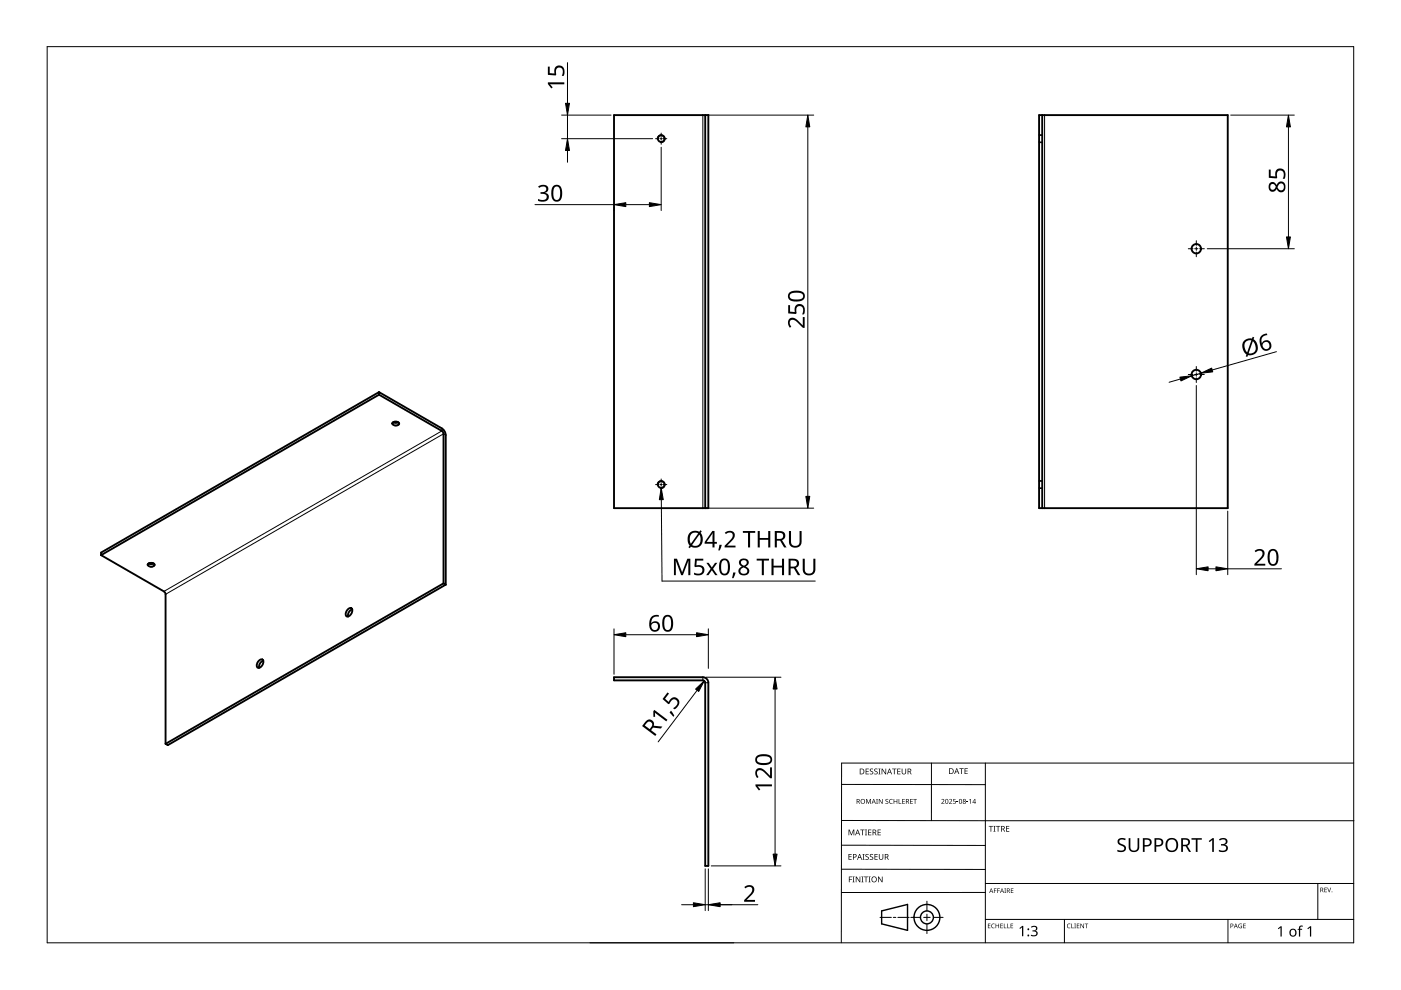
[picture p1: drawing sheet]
<svg xmlns="http://www.w3.org/2000/svg" width="297mm" height="210mm" viewBox="0 0 297 210" stroke-linecap="round" stroke-linejoin="round" font-family="sans-serif">
<path d="M220.3 28.7h.7M220.3 30.1h.7M220.3 102h.7M220.3 103.4h.7" fill="none" stroke="#000" stroke-width=".21"/>
<path d="M220.3 28.6h.7M220.3 30.2h.7M220.3 101.9h.7M220.3 103.6h.7" fill="none" stroke="#000" stroke-width=".21"/>
<g fill="none" stroke="#000" stroke-width=".4">
<path d="M130.2 24.4h20v83.3h-20zM149.5 24.4v83.3M220.3 24.4h40v83.3h-40zM221 24.4v83.3M80.4 83.7l13.3 7.7 .3 .4v31.9M80.4 83.1l13.3 7.7 .7 .9 .1 .6v31.7M80.4 83.7l-59 34M80.4 83.1l-59 34.1v.5M80.4 83.1v.6M83.3 89.6a.88 .88 0 0 1 1.3 .2 .81 .81 0 0 1-1.4 0zM84.4 89.5l-.5 .2-.5-.2M21.4 117.7l13.3 7.7 .4 .4v31.9"/>
<path d="M31.4 119.5a.88 .88 0 0 1 1.3 .2 .81 .81 0 0 1-1.4 0zM32.6 119.5l-.6 .1-.5-.1M73.7 129.2l.6-.3h.2a1.15 1.15 0 0 1-1 1.8 1 1 0 0 1 .2-1.5zM74.7 129.2l-.7 .6-.2 .9M94 123.7l.5 .3M94 123.7l-58.9 34M94.5 124l-58.9 34-.5-.3M54.9 140.1l.5-.3h.2a1.15 1.15 0 0 1-1 1.8 1 1 0 0 1 .3-1.5zM55.8 140.1l-.7 .6-.2 .9M130.2 143.6h18.8a1.17 1.17 0 0 1 1.2 1.2v38.8h-.7l-.1-39.1-.4-.2h-18.8z"/>
<circle cx="140.2" cy="29.4" r=".7"/>
<circle cx="253.6" cy="52.7" r="1"/>
<circle cx="253.6" cy="79.4" r="1"/>
<circle cx="140.2" cy="102.7" r=".7"/>
</g>
<path d="M149 24.4v83.3M221.5 24.4v83.3M93.7 90.8v.6l-59 34M94.5 92.3l-.5-.3-58.9 34M149 143.6v.7M149.5 144.8h.7" fill="none" stroke="#000" stroke-width=".21"/>
<path d="M139.4 29.5a.83 .83 0 0 1 .8-.9 .83 .83 0 0 1 .8 .9 .83 .83 0 0 1-1 .7M139.4 102.9a.83 .83 0 0 1 .8-1 .83 .83 0 0 1 .8 .9 .83 .83 0 0 1-1 .8" fill="none" stroke="#000" stroke-width=".21"/>
<path d="M83.1 89.9a.91 .91 0 0 1 .8-.6 .91 .91 0 0 1 .8 .5 .9 .9 0 0 1-.9 .5M31.2 119.8a.91 .91 0 0 1 .8-.6 .91 .91 0 0 1 .9 .5 .9 .9 0 0 1-1 .5" fill="none" stroke="#000" stroke-width=".21"/>
<path d="M10 9.9h277v190h-277z" fill="none" stroke="#000" stroke-width=".21"/>
<g fill="none" stroke="#000" stroke-width=".21">
<path d="M178.4 179.2l30.5 .1M178.4 166.3l30.5 .1M178.5 174h108.6M197.5 161.8v12.2M208.9 161.8v38.1M287 161.8h-108.6v38.1M125.1 199.9h30.5M178.4 184.3h30.5M186.6 194.5h2.4M189.4 194.5h.5M190.4 194.5h2.4M193.1 194.5h2.1"/>
<path d="M195.8 194.5h1.4M196.5 191.1v2M196.5 193.8v1.4M196.5 195.9v2M197.9 194.5h2.1M208.9 189.2h-30.5M208.9 187.3h78.1M208.9 194.9h78.1M225.7 194.9v5M260.4 194.9v5M279.4 187.3v7.6"/>
</g>
<g fill="none" stroke="#000" stroke-width=".3">
<path d="M186.9 193.1l5.5-1.3v5.5l-5.5-1.4z"/>
<circle cx="196.5" cy="194.5" r="1.37"/>
<circle cx="196.5" cy="194.5" r="2.74"/>
</g>
<g fill="#000">
<path d="M179.9 175.9h.2l.4 1 .4-1h.2v1.2h-.1v-1.1l-.4 1.1h-.2l-.4-1.1 .1 1.1h-.2zM182.4 175.9h.9v.1h-.4v1.1h-.1v-1.1h-.4zM183.4 175.9h.4l-.1 .1v1l.1 .1h-.4l.1-.1v-1zM183.6 169.4h.2l.3 .8 .4-.8h.2v1h-.2v-.9l-.4 .9-.4-.9 .1 .9h-.2zM183.5 163h.7v.1h-.5v.4h.5v.1h-.5v.4h.5v.2h-.7zM184.1 175.9h.6v.1h-.5v.4h.5v.1h-.5v.5h.5v.1h-.6zM184.5 163.1l.4-.2 .2 .1v.1a.25 .25 0 0 0-.4-.1 .25 .25 0 0 0 0 .4 .4 .4 0 0 1 .5 .3 .4 .4 0 0 1-.3 .5 .4 .4 0 0 1-.5-.2h.1a.27 .27 0 0 0 .4 .1 .27 .27 0 0 0-.1-.4l-.3-.3zM185.4 163.1l.4-.2 .3 .1-.1 .1a.25 .25 0 0 0-.4-.1 .25 .25 0 0 0 0 .4 .4 .4 0 0 1 .5 .3 .4 .4 0 0 1-.3 .5 .4 .4 0 0 1-.5-.2h.1a.27 .27 0 0 0 .4 .1 .27 .27 0 0 0 0-.4l-.4-.3zM185.8 169.4h.3l-.1 .1v.8l.1 .1h-.3l.1-.1zM186.2 163h.5l-.2 .1v1l.2 .1h-.5l.2-.1v-1zM186.1 175.9h.6v.1h-.5v.4h.5v.1h-.5v.5h.5v.1h-.6zM186.3 169.4h.2l.5 .8v-.8h.1v1h-.1l-.6-.8v.8h-.1z"/>
<path d="M186.9 163h.2l.6 1v-1h.2v1.2h-.2l-.6-1v1h-.2zM187.8 169.5l.3-.1h.2v.2a.25 .25 0 0 0-.3-.1 .25 .25 0 0 0-.1 .3 .25 .25 0 0 0 .3 .1 .32 .32 0 0 1 0 .5 .32 .32 0 0 1-.5-.1 .25 .25 0 0 0 .4 .1 .25 .25 0 0 0 0-.4l-.3-.2zM188.6 169.5l.4-.1h.3l-.1 .2a.41 .41 0 0 0-.6 .3 .41 .41 0 0 0 .6 .4 .48 .48 0 0 1-.6-.1 .48 .48 0 0 1 0-.7zM189.1 163h1v.1h-.4v1.1h-.2v-1.1h-.4zM189.5 169.4h.1v.4h.5v-.4h.1v1h-.1v-.5h-.5v.5h-.1zM190.5 169.4h.2v.9h.4v.1h-.6zM190.2 163h.7v.1h-.5v.4h.5v.1h-.5v.4h.5v.2h-.7zM191.3 169.4h.5v.1h-.4v.3h.4v.1h-.4v.4h.4v.1h-.5zM191.2 163h.1v.8a.32 .32 0 0 0 .3 .3 .32 .32 0 0 0 .4-.4v-.7h.1v.7a.47 .47 0 0 1-.5 .5 .47 .47 0 0 1-.4-.5zM193 169.4h.5v.1h-.4v.3h.4v.1h-.4v.4h.4v.1h-.5zM193.6 169.4h.8v.1h-.3v.9h-.2v-.9h-.3zM199.6 169.5a.37 .37 0 0 1 .6 0 .37 .37 0 0 1-.3 .6l-.2 .2h.5v.1h-.6l.2-.4a.27 .27 0 0 0 .3-.3 .27 .27 0 0 0-.4-.1z"/>
<path d="M201.2 169.5a.37 .37 0 0 1 .6 0 .37 .37 0 0 1-.2 .6l-.2 .2h.5v.1h-.7l.3-.4a.27 .27 0 0 0 .3-.3 .27 .27 0 0 0-.5-.1zM202.1 169.4h.5v.1h-.4v.3a.34 .34 0 0 1 .5 .2 .34 .34 0 0 1-.2 .4 .34 .34 0 0 1-.5-.1 .29 .29 0 0 0 .5 0 .29 .29 0 0 0 0-.4 .29 .29 0 0 0-.4 0zM202.8 170l.4 .1zM203.4 162.9h.9v.1h-.4v1.1h-.1v-1.1h-.4zM204.9 170l.4 .1zM204.5 162.9h.7v.1h-.5v.4h.4v.1h-.4v.5h.5v.1h-.7zM205.5 169.6l.3-.2v1h-.1v-.9zM209.6 175.1h.9v.2h-.3v1h-.2v-1h-.4zM210.6 175.1h.5l-.2 .1v1l.2 .1h-.5l.2-.1v-1zM211.2 175.1h.9v.2h-.4v1h-.2v-1h-.3zM213.3 175.1h.7v.2h-.5v.3h.5v.2h-.5v.4h.5v.1h-.7zM237.1 178a1.38 1.38 0 0 1 1.6-.2l-.1 .3-.4-.1a.55 .55 0 0 0-.9 .3 .55 .55 0 0 0 .6 .7 .88 .88 0 0 1 .8 1.1 .88 .88 0 0 1-1.2 .6l-.6-.2v-.3h.2a.82 .82 0 0 0 1.3-.3l-.2-.4-.4-.2a.88 .88 0 0 1-.7-1.3z"/>
<path d="M239.3 177.7h.4v1.9a.76 .76 0 0 0 .7 .7 .76 .76 0 0 0 .8-.7v-1.9h.3v1.9a1.12 1.12 0 0 1-1.1 1.1 1.12 1.12 0 0 1-1.1-1.1zM258.4 178a1.01 1.01 0 0 1 1.1-.4 1.01 1.01 0 0 1 .7 .9l-.2 .4-.3 .2a.82 .82 0 0 1 .6 1 .82 .82 0 0 1-1.1 .6l-.8-.2v-.3a.92 .92 0 0 0 1.6-.4 .75 .75 0 0 0-1.1-.5v-.3a.63 .63 0 0 0 .8-.1 .63 .63 0 0 0 0-.8l-.5-.1-.6 .2zM180 185.8h.7v.2h-.6v.4h.5v.1h-.5v.6h-.1zM179.9 181.1h.7v.1h-.5v.4h.4v.1h-.4v.5h.5v.1h-.7zM180.8 185.8h.4l-.1 .2v.9l.1 .2h-.4l.1-.2v-.9zM181.4 185.8h.2l.7 1.1v-1.1h.1v1.3h-.2l-.6-1v1h-.2zM182.6 185.8h.5l-.2 .2v.9l.2 .2h-.5l.2-.2v-.9zM182.9 181.1h.4l-.1 .1v1l.1 .1h-.4l.1-.1v-1zM183.2 185.8h.9v.2h-.4v1.1h-.2v-1.1h-.3zM183.5 181.2l.5-.1h.2v.2a.25 .25 0 0 0-.4-.1 .25 .25 0 0 0 0 .4 .4 .4 0 0 1 .4 .3 .4 .4 0 0 1-.2 .4 .4 .4 0 0 1-.5-.2 .27 .27 0 0 0 .5 .1 .27 .27 0 0 0-.1-.4l-.4-.3zM184.2 185.8h.4l-.1 .2v.9l.1 .2h-.4l.1-.2v-.9zM184.5 181.2l.4-.1h.2v.2a.25 .25 0 0 0-.4-.1 .25 .25 0 0 0 0 .4 .4 .4 0 0 1 .5 .3 .4 .4 0 0 1-.3 .4 .4 .4 0 0 1-.5-.2h.1a.27 .27 0 0 0 .4 .1 .27 .27 0 0 0-.1-.4l-.3-.3z"/>
<path d="M185.4 181.1h.7v.1h-.5v.4h.5v.1h-.5v.5h.5v.1h-.7zM186.2 185.8h.1l.7 1.1v-1.1h.1v1.3h-.2l-.6-1v1h-.1zM186.3 181.1h.2v.8a.32 .32 0 0 0 .3 .3 .32 .32 0 0 0 .3-.3v-.8h.2v.8a.47 .47 0 0 1-.5 .4 .47 .47 0 0 1-.5-.4zM209.5 195.8h.5l-.4 .1v.3h.4l-.4 .1v.4l.4 .1h-.5zM210.3 196l.3-.2 .3 .1v.1a.39 .39 0 0 0-.6 .3 .39 .39 0 0 0 .6 .4 .46 .46 0 0 1-.7-.1 .46 .46 0 0 1 .1-.6zM210.7 188.4h.6l-.4 .1v.3h.4l-.4 .1v.4h-.2zM211.4 188.4h.6l-.4 .1v.3h.4l-.4 .1v.4h-.2zM211.1 195.8h.1v.4h.5v-.4h.1v1h-.1v-.5h-.5v.5h-.1zM212.1 195.8h.5l-.4 .1v.3h.4l-.4 .1v.4l.4 .1h-.5zM212.8 195.8h.2v.9l.4 .1h-.6zM212.9 188.4h.4l-.1 .1 .1 .8h-.4l.2-.1zM213.6 195.8h.1v.9l.4 .1h-.5z"/>
<path d="M214.3 195.8h.5l-.4 .1v.3h.4l-.4 .1v.4l.4 .1h-.5zM214.3 188.4h.6l-.5 .1v.3h.4l-.4 .1v.3l.5 .1h-.6zM216.1 196.8l.6-.5h.3v2.2h-.3v-1.9l-.4 .4zM218.6 196.5a.72 .72 0 0 1 .9-.3 .72 .72 0 0 1 .4 .9l-.4 .3a.62 .62 0 0 1 .5 .7 .62 .62 0 0 1-.8 .4l-.6-.1v-.2l.4 .1a.45 .45 0 0 0 .7-.3 .45 .45 0 0 0-.6-.5h-.2v-.2a.46 .46 0 0 0 .6-.1 .46 .46 0 0 0 0-.6l-.8 .1zM226.3 196l.4-.2 .3 .1-.1 .1a.39 .39 0 0 0-.6 .3 .39 .39 0 0 0 .6 .4 .46 .46 0 0 1-.6-.1 .46 .46 0 0 1 0-.6zM227.1 195.8h.2v.9l.4 .1h-.6zM227.8 195.8h.3l-.1 .1 .1 .9h-.3l.1-.1zM228.3 195.8h.5l-.4 .1v.3h.4l-.4 .1v.4l.4 .1h-.5zM229.1 195.8h.1l.5 .8v-.8h.1v1h-.1l-.5-.8v.8h-.1zM230 195.8h.7l-.3 .1v.9h-.1v-.9zM252.6 177.7h2.2v.3h-.9v2.6h-.4v-2.6h-.9zM256.3 178.3l.8-.6h.3v2.9h-.4v-2.5l-.5 .5z"/>
<path d="M262.7 196l.6-.1-.1 .1a.4 .4 0 0 0-.5 .3 .4 .4 0 0 0 .5 .4v-.3l-.2-.1h.3v.5a.53 .53 0 0 1-.7-.1 .53 .53 0 0 1 .1-.7zM263.6 195.8h.5l-.4 .1v.3h.4l-.4 .1v.4l.4 .1h-.5zM270.9 196.8l.6-.4h.2v2.2h-.2v-1.9l-.4 .3zM275.5 196.4l.7-.1v.2h-.4l-.1 .2v.2h.4v.2h-.4v1.5h-.3v-1.5h-.3l.3-.2zM277.2 196.8l.6-.4h.2v2.2h-.3v-1.9l-.4 .3zM280.8 188.2h.5l-.4 .1v.3h.4l-.4 .1v.4l.4 .1h-.5zM281.4 188.2h.1l.3 .8 .3-.8h.1l-.3 1h-.1z"/>
<path d="M181.6 169.4h.3a.29 .29 0 0 1 .4 .2 .29 .29 0 0 1-.2 .4l.3 .4h-.2l-.2-.4h-.2v.4h-.2zM181.8 169.5v.4h.1a.2 .2 0 0 0 .2-.2 .2 .2 0 0 0-.2-.2z"/>
<path d="M181.8 175.9h.1l.5 1.2h-.2l-.1-.4h-.5l-.2 .4h-.1zM181.8 176l-.2 .6h.4z"/>
<path d="M182.3 163h.4a.61 .61 0 0 1 .6 .6 .61 .61 0 0 1-.7 .6h-.3zM182.4 163.1v.9h.2a.48 .48 0 0 0 .5-.4 .48 .48 0 0 0-.5-.5z"/>
<path d="M182.4 169.9a.51 .51 0 0 1 1 0 .51 .51 0 0 1-1 0zM182.6 169.9a.4 .4 0 0 0 .8 0 .4 .4 0 0 0-.8 0z"/>
<path d="M185 175.9h.3a.35 .35 0 0 1 .5 .2 .35 .35 0 0 1-.3 .5l.4 .5h-.2l-.3-.5h-.2v.5h-.2zM185.2 176v.5h.1a.23 .23 0 0 0 .3-.3 .23 .23 0 0 0-.3-.2z"/>
<path d="M185.2 169.4l.5 1-.3-.3h-.4l-.2 .3zM185.2 169.5l-.1 .5h.3z"/>
<path d="M188.5 163h.2l.4 1.2h-.1l-.2-.4h-.5l-.1 .4h-.2zM188.6 163.1l-.2 .6h.4z"/>
<path d="M192.1 169.4h.3a.29 .29 0 0 1 .3 .2 .29 .29 0 0 1-.2 .4l.3 .4h-.1l-.3-.4h-.2v.4h-.1zM192.2 169.5v.4h.2a.2 .2 0 0 0 .2-.2 .2 .2 0 0 0-.3-.2z"/>
<path d="M192.4 163h.4a.35 .35 0 0 1 .4 .2 .35 .35 0 0 1-.2 .4l.3 .6h-.2l-.3-.5h-.2v.5h-.2zM192.6 163.1v.4h.2a.23 .23 0 0 0 .3-.2 .23 .23 0 0 0-.3-.2z"/>
<path d="M200.5 169.5l.3-.1 .2 .2v.5l-.2 .3h-.2l-.2-.2zM200.6 169.6l-.1 .1a.37 .37 0 0 0 0 .4 .37 .37 0 0 0 .4 .2 .4 .4 0 0 0 .1-.5 .4 .4 0 0 0-.4-.2z"/>
<path d="M201.2 162.9h.4a.61 .61 0 0 1 .6 .6 .61 .61 0 0 1-.6 .6h-.4zM201.4 163v1h.1a.48 .48 0 0 0 .5-.5 .48 .48 0 0 0-.4-.5z"/>
<path d="M202.8 162.9h.1l.5 1.2h-.2l-.1-.4h-.5l-.1 .4h-.2zM202.8 163l-.1 .6h.3z"/>
<path d="M203.4 169.5l.4-.1 .1 .2 .1 .5-.2 .3h-.3l-.2-.2zM203.5 169.6v.1a.37 .37 0 0 0-.1 .4 .37 .37 0 0 0 .4 .2 .4 .4 0 0 0 .1-.5 .4 .4 0 0 0-.4-.2z"/>
<path d="M204.2 169.5a.29 .29 0 0 1 .5-.1 .29 .29 0 0 1-.1 .5 .29 .29 0 0 1 .1 .4 .29 .29 0 0 1-.5 0 .29 .29 0 0 1 .1-.4zM204.2 170.2a.2 .2 0 0 0 .4 0 .2 .2 0 0 0-.4 0zM204.3 169.7a.17 .17 0 0 0 .3 0 .17 .17 0 0 0-.3 0z"/>
<path d="M206.7 169.4h.1v.7h.1l-.1 .3h-.1v-.2h-.5zM206.7 169.5l-.4 .6h.4z"/>
<path d="M212.3 175.1h.3a.35 .35 0 0 1 .4 .3 .35 .35 0 0 1-.2 .4l.3 .5h-.2l-.3-.5h-.2v.5h-.1zM212.4 175.2v.5h.2a.23 .23 0 0 0 .3-.2 .23 .23 0 0 0-.3-.3z"/>
<path d="M242.3 177.7h.8a.92 .92 0 0 1 1.1 .9 .92 .92 0 0 1-1.2 .9h-.3v1.1h-.4zM242.7 178v1.2a.73 .73 0 0 0 .8-.1 .73 .73 0 0 0 .3-.8l-.4-.2z"/>
<path d="M244.8 177.7h.8a.92 .92 0 0 1 1 .9 .92 .92 0 0 1-1.1 .9h-.4v1.1h-.3zM245.1 178v1.2a.73 .73 0 0 0 .9-.1 .73 .73 0 0 0 .2-.8l-.3-.2z"/>
<path d="M247.5 178.1a1.44 1.44 0 0 1 1.8-.2 1.44 1.44 0 0 1 .4 1.9 1.39 1.39 0 0 1-1.9 .8 1.39 1.39 0 0 1-.6-1.9zM247.8 178.2a1.23 1.23 0 0 0 .5 2.1 1.23 1.23 0 0 0 1.1-.9 1.23 1.23 0 0 0-.5-1.3l-.7-.1z"/>
<path d="M250.4 177.7h.8a.84 .84 0 0 1 1.1 .6 .84 .84 0 0 1-.6 1l.8 1.3h-.4l-.7-1.2h-.6v1.2h-.4zM250.8 178v1.1h.4a.56 .56 0 0 0 .7-.5 .56 .56 0 0 0-.7-.6z"/>
<path d="M180.8 181.1h.4a.41 .41 0 0 1 .4 .5 .41 .41 0 0 1-.6 .2v.5h-.2zM181 181.2v.5a.29 .29 0 0 0 .5-.3 .29 .29 0 0 0-.5-.2z"/>
<path d="M182.2 181.1h.1l.5 1.2h-.2l-.1-.4h-.5l-.1 .4h-.2zM182.3 181.2l-.2 .6h.3z"/>
<path d="M184.7 186.5a.61 .61 0 0 1 1.2 0 .61 .61 0 0 1-1.2 0zM184.9 186.5a.45 .45 0 0 0 .9 0 .45 .45 0 0 0-.9 0z"/>
<path d="M187.6 181.1h.3a.35 .35 0 0 1 .5 .2 .35 .35 0 0 1-.3 .4l.4 .6h-.2l-.3-.5h-.3v.5h-.1zM187.7 181.2v.5h.2a.23 .23 0 0 0 .3-.3 .23 .23 0 0 0-.3-.2z"/>
<path d="M210.1 188.4l.5 .9-.2-.3h-.4l-.3 .3zM210.2 188.5l-.2 .4h.3z"/>
<path d="M212.4 188.4l.5 .9-.3-.3h-.3l-.3 .3zM212.4 188.5l-.1 .4h.3z"/>
<path d="M213.5 188.4h.2a.28 .28 0 0 1 .4 .2 .28 .28 0 0 1-.2 .3l.3 .4-.4-.4h-.2v.4h-.1zM213.6 188.5v.3h.1a.19 .19 0 0 0 .3-.2 .19 .19 0 0 0-.3-.1z"/>
<path d="M260.9 195.8h.2a.32 .32 0 0 1 .4 .4 .32 .32 0 0 1-.5 .2v.4h-.1zM261 195.9v.4a.24 .24 0 0 0 .4-.2 .24 .24 0 0 0-.4-.2z"/>
<path d="M262 195.8l.4 1-.2-.3h-.4l-.2 .3zM262 196l-.1 .4h.3z"/>
<path d="M273.6 197.1a.82 .82 0 0 1 1.2 .1 .82 .82 0 0 1-.2 1.2 .82 .82 0 0 1-1.2-.4zM273.8 197.2a.6 .6 0 0 0-.1 .8 .6 .6 0 0 0 .8 .2l.1-.3a.53 .53 0 0 0-.1-.6 .53 .53 0 0 0-.7-.1z"/>
<path d="M279.9 188.2h.3a.28 .28 0 0 1 .3 .2 .28 .28 0 0 1-.1 .3l.2 .5-.3-.4h-.2v.4h-.2zM280.1 188.3v.4h.1a.19 .19 0 0 0 .2-.2 .19 .19 0 0 0-.2-.2z"/>
<circle cx="218" cy="198.3" r=".2"/>
<circle cx="218" cy="197" r=".2"/>
<circle cx="282.4" cy="189.1" r=".09"/>
</g>
<g fill="none" stroke="#000" stroke-width=".21">
<path d="M120.3 13.3v16.1M119.1 24.4h10.5M119.1 29.4h19.3M120.3 31.9v2.5M140.2 31.2v13.4M149.6 24.4h22.9M171.3 26.9v78.3M260.9 24.4h13.5M273.2 26.9v23.3M113.4 43.4h16.8M130.2 44v.6M132.7 43.4h5"/>
<path d="M256 52.7h18.4M254.6 79.1l-1.9 .6M270.6 74.6l-13.6 3.8M250.3 80.4l-2.4 .6M253.6 81.7v40.1M149.6 107.7h22.9M260.3 108.4v13.4M130.2 133.3v9.7M132.7 134.6h15M150.2 133.3v8.4M256.1 120.6h1.7M260.3 120.6h11.4"/>
<path d="M149.3 144.4l-9.8 12.9M149.6 143.6h16M164.3 146.1v35M144.5 191.8h2.5M149.5 184.2v8.9M149.5 191.8h11.2M150.2 184.2v8.9M150.8 183.6h14.8"/>
</g>
<g fill="#000" stroke="#000" stroke-width=".21">
<path d="M120.3 29.4l.4 2.5h-.8zM119.9 21.9h.8l-.4 2.5zM171.3 24.4l.4 2.5h-.8zM273.2 24.4l.4 2.5h-.8zM130.2 43.4l2.5-.4v.8zM137.7 43l2.5 .4-2.5 .4zM272.8 50.2h.8l-.4 2.5zM250.2 80l2.5-.3-2.3 1.1zM254.6 79.1l2.3-1.1 .2 .8zM170.9 105.2h.8l-.4 2.5zM130.2 134.6l2.5-.4v.8zM147.7 134.2l2.5 .4-2.5 .4z"/>
<path d="M253.6 120.6l2.5-.4v.8zM257.8 120.2l2.5 .4-2.5 .4zM147.5 146.1l1.8-1.7-1.2 2.2zM164.3 143.6l.5 2.5h-.9zM147 191.4l2.5 .4-2.5 .4zM150.2 191.8l2.5-.4v.8zM163.9 181.1h.9l-.5 2.5z"/>
</g>
<g fill="#000">
<path d="M116.2 14.1h.4v1.4l1 .1a1.17 1.17 0 0 1 .9-1.7 1.17 1.17 0 0 1 1.2 1.6l-.2 .6h-.4a1.03 1.03 0 0 0 .3-1.1 1.03 1.03 0 0 0-.8-.7 .93 .93 0 0 0-.7 1.5l-.1 .2-1.6-.1zM116.2 17.5h3.4v.4h-3l.6 .6-.3 .3-.7-1zM269 36h.4v1.3l1 .1a1.17 1.17 0 0 1 1-1.7 1.17 1.17 0 0 1 1.1 1.6l-.1 .6h-.4a1.03 1.03 0 0 0-.6-1.8 .93 .93 0 0 0-.6 1.5l-.1 .2-1.7-.1zM114.1 39.5a1.25 1.25 0 0 1 1.2-.4 1.25 1.25 0 0 1 1 .9 .85 .85 0 0 1-.8 .9 .93 .93 0 0 1 .9 1 .93 .93 0 0 1-1.1 .8l-1.2-.1v-.4a1.24 1.24 0 0 0 1.8-.3 .71 .71 0 0 0-1-.8h-.3v-.4a.81 .81 0 0 0 .9 0 .81 .81 0 0 0 .3-.8 1.02 1.02 0 0 0-1.5-.1zM167.1 64.7h.4v1.4l1 .1a1.17 1.17 0 0 1 1-1.8 1.17 1.17 0 0 1 1.1 1.6l-.1 .7h-.4a1.03 1.03 0 0 0 .2-1.1 1.03 1.03 0 0 0-.8-.7 .93 .93 0 0 0-.6 1.5l-.1 .2-1.7-.2zM167.3 67.6a1.5 1.5 0 0 1 2.2 .7l.7 .7v-1.8h.4v2.3h-.4l-1.1-1.1a.98 .98 0 0 0-1.6-.2l-.1 .4 .4 .7-.3 .2a1.47 1.47 0 0 1-.2-1.9zM147.4 118.5h1.7v.4h-1.4l-.1 1a1.17 1.17 0 0 1 1.8 .9 1.17 1.17 0 0 1-1.6 1.2l-.6-.2v-.4a1.03 1.03 0 0 0 1 .3 1.03 1.03 0 0 0 .7-.8 .93 .93 0 0 0-1.5-.7l-.2-.1zM152.5 115.5l.5 .1-.4 1.1h-.3zM153.7 113a1.16 1.16 0 0 1 1.3-.5 1.16 1.16 0 0 1 .8 1.2l-.3 .6-1.3 1.4h1.7v.4h-2.3v-.4l1.1-1.1a.98 .98 0 0 0 .3-1.7h-.5l-.6 .3zM157.5 112.6h2.6v.4h-1.1v3.1h-.4v-3.1h-1.1zM160.6 112.6h.5v1.5h1.8v-1.5h.4v3.5h-.4v-1.6h-1.8v1.6h-.5zM167.3 112.6h.4v2.3a.9 .9 0 0 0 .9 .8 .9 .9 0 0 0 .9-.9v-2.2h.5v2.2a1.34 1.34 0 0 1-1.4 1.3 1.34 1.34 0 0 1-1.3-1.3z"/>
<path d="M170.2 118.5h.4v2.2a.9 .9 0 0 0 .9 .9 .9 .9 0 0 0 .9-.9v-2.2h.5v2.2a1.34 1.34 0 0 1-1.4 1.3 1.34 1.34 0 0 1-1.3-1.3zM266 116.8a1.16 1.16 0 0 1 1.3-.4 1.16 1.16 0 0 1 .8 1.1l-.3 .7-1.3 1.3h1.8v.4h-2.3v-.3l1.1-1.1a.98 .98 0 0 0 .2-1.7h-.4l-.7 .3zM142.9 118.5h.6l1.1 2.8 1.1-2.8h.7v3.5h-.5l.1-3.1-1.2 3.1h-.4l-1.1-3.1v3.1h-.4zM149.8 119.3h.5l.6 1 .7-1h.5l-.9 1.3 .9 1.4h-.5l-.7-1.1-.7 1.1h-.5l1-1.4zM155.5 121.4h.4l-.4 1.2h-.3zM160.4 118.5h2.6v.4h-1v3.1h-.5v-3.1h-1.1zM163.6 118.5h.4v1.4h1.8v-1.4h.4v3.5h-.4v-1.7h-1.8v1.7h-.4zM138.7 150.5l2.8 2.1-.2 .3-2.5-1.8 .1 .9h-.4v-1.2zM141.5 146.8l.3 .2-.8 1.1 .8 .7a1.17 1.17 0 0 1 1.8-.8 1.17 1.17 0 0 1-.1 2l-.5 .4-.3-.3a1.03 1.03 0 0 0 .8-.6 1.03 1.03 0 0 0-.2-1.1 .93 .93 0 0 0-1.4 .8l-.2 .1-1.2-1.1zM142.2 150.7l.8 1-.2 .3-.8-.9zM160.2 166.3h3.5v.4h-3.1l.6 .7-.3 .2-.7-.9zM160.4 163.1a1.5 1.5 0 0 1 2.1 .6l.8 .8v-1.8h.4v2.3h-.4l-1.1-1.1a.98 .98 0 0 0-1.7-.3v.5l.3 .6-.3 .3a1.47 1.47 0 0 1-.1-1.9z"/>
<path d="M157.8 188.1a1.16 1.16 0 0 1 1.3-.5 1.16 1.16 0 0 1 .8 1.2l-.3 .7-1.3 1.3h1.8v.4h-2.3v-.4l1.1-1.1a.98 .98 0 0 0 .2-1.6l-.4-.1-.7 .4z"/>
<path d="M269.3 38.7a.88 .88 0 0 1 1.4 .5 1 1 0 0 1 1.2-.7 1 1 0 0 1 .6 1.4 .94 .94 0 0 1-.8 .9 .94 .94 0 0 1-1-.7 .91 .91 0 0 1-1.2 .5 .91 .91 0 0 1-.5-1.2zM270.9 39.7a.7 .7 0 0 0 1.4 0 .7 .7 0 0 0-1.4 0zM269.3 39.6a.6 .6 0 0 0 1.2 0 .6 .6 0 0 0-1.2 0z"/>
<path d="M117.3 39.4a1.16 1.16 0 0 1 1.3-.1 1.16 1.16 0 0 1 .6 1.3 1.69 1.69 0 0 1-1 2.2 1.27 1.27 0 0 1-1.3-1.6l.1-1.2zM117.6 39.7a2.16 2.16 0 0 0 .3 2.7 .82 .82 0 0 0 .9-1.1 1.35 1.35 0 0 0-.8-1.8z"/>
<path d="M167.3 62.1a2.6 2.6 0 0 1 3.2 .2 1.22 1.22 0 0 1-.2 1.3 1.22 1.22 0 0 1-1.2 .3 1.53 1.53 0 0 1-2-1zM167.6 62.3a.75 .75 0 0 0 0 1 .75 .75 0 0 0 .9 .2h1a.69 .69 0 0 0 .8-.7 .69 .69 0 0 0-.8-.7h-1.3z"/>
<path d="M263.8 72.2l.1-.1a1.92 1.92 0 0 1 1.5-.3l.2-.4 .3 .1-.1 .4a1.81 1.81 0 0 1 .9 2.1 1.81 1.81 0 0 1-1.9 1.3h-.2l-.1 .4-.4-.1 .2-.5a2.13 2.13 0 0 1-.5-2.9zM265.6 72.3l-.9 2.6a1.23 1.23 0 0 0 1.4-.5 1.23 1.23 0 0 0-.1-1.5zM264.1 72.5a1.69 1.69 0 0 0 .3 2.2l.9-2.5h-.6z"/>
<path d="M267.4 71.2l1.1-.5 .2 .4a1.18 1.18 0 0 0-1.1 1.7 1.08 1.08 0 0 1 1.5-.5 1.08 1.08 0 0 1 .4 1.5 1.22 1.22 0 0 1-1.4 .5 1.22 1.22 0 0 1-.9-1.1l-.1-1.1zM267.7 73.3a.76 .76 0 0 0 1.5 0 .76 .76 0 0 0-1.5 0z"/>
<path d="M146.2 113l.5-.3a1.92 1.92 0 0 1 1.6 .1l.2-.4 .3 .2-.3 .4a1.81 1.81 0 0 1 .3 2.2 1.81 1.81 0 0 1-2.1 .8l-.2-.1-.2 .3-.3-.2 .2-.3a2.31 2.31 0 0 1 0-2.7zM148.3 113.3l-1.6 2.3a1.23 1.23 0 0 0 1.5-.1 1.23 1.23 0 0 0 .3-1.5zM146.6 113.2a1.93 1.93 0 0 0-.1 2.1l1.5-2.2-.7-.2z"/>
<path d="M151 112.6h.5v2.3h.5v.4h-.5v.8h-.4v-.8h-1.7v-.4zM151.1 113l-1.3 1.9h1.3z"/>
<path d="M156.8 118.8a1.03 1.03 0 0 1 1.3-.4 1.03 1.03 0 0 1 .6 1.2l-.6 .5a1 1 0 0 1 .7 1.3 1 1 0 0 1-1.3 .6 .94 .94 0 0 1-.9-.9 .94 .94 0 0 1 .7-1l-.2-.1a.88 .88 0 0 1-.3-1.2zM157 121a.69 .69 0 0 0 1.3 0 .69 .69 0 0 0-1.3 0zM157.1 119.3a.6 .6 0 0 0 1.2 0 .6 .6 0 0 0-1.2 0z"/>
<path d="M164.3 112.6h.9a1 1 0 0 1 1.3 .7 1 1 0 0 1-.7 1.2l1 1.6h-.6l-.8-1.5h-.7v1.5h-.4zM164.7 113v1.3h.5a.67 .67 0 0 0 .8-.7 .67 .67 0 0 0-.8-.6z"/>
<path d="M269.2 116.6a1.16 1.16 0 0 1 1.3 0 1.16 1.16 0 0 1 .5 1.2 1.69 1.69 0 0 1-1 2.2 1.27 1.27 0 0 1-1.2-1.6l.1-1.2zM269.4 116.9a2.16 2.16 0 0 0 .3 2.7 .82 .82 0 0 0 .9-1.1 1.35 1.35 0 0 0-.7-1.7z"/>
<path d="M138.1 130.8l.6-.4h.5h.5v.4a1.18 1.18 0 0 0-1.6 1.3 1.08 1.08 0 0 1 1.6-.1 1.08 1.08 0 0 1-.1 1.6 1.22 1.22 0 0 1-1.4 .2 1.22 1.22 0 0 1-.6-1.4l.1-.9zM138 132.8a.8 .8 0 0 0 1.6 0 .8 .8 0 0 0-1.6 0z"/>
<path d="M140.8 130.6a1.16 1.16 0 0 1 1.4-.1 1.16 1.16 0 0 1 .5 1.2 1.69 1.69 0 0 1-1 2.2 1.27 1.27 0 0 1-1.3-1.5l.1-1zM141.1 130.9a2.16 2.16 0 0 0 .3 2.7 .82 .82 0 0 0 .9-1.1 1.35 1.35 0 0 0-.7-1.8z"/>
<path d="M152.9 118.7a1.16 1.16 0 0 1 1.3-.1 1.16 1.16 0 0 1 .6 1.2 1.69 1.69 0 0 1-1 2.2 1.27 1.27 0 0 1-1.3-1.6v-1zM153.2 119a2.16 2.16 0 0 0 .2 2.6 .82 .82 0 0 0 .9-1.1 1.35 1.35 0 0 0-.7-1.7z"/>
<path d="M167.2 118.5h.9a1 1 0 0 1 1.3 .6 1 1 0 0 1-.7 1.3l1 1.6h-.5l-.9-1.5h-.7v1.5h-.4zM167.6 118.8v1.3h.5a.67 .67 0 0 0 .9-.6 .67 .67 0 0 0-.9-.7z"/>
<path d="M136.9 152.9a.97 .97 0 0 1 1.3-.2 .97 .97 0 0 1 .4 1.2l1.8 .2-.3 .4-1.6-.2-.5 .5 1.2 .9-.3 .3-2.8-2.1zM137.1 153.3l-.4 .5 1 .8 .4-.4a.65 .65 0 0 0 0-1 .65 .65 0 0 0-1 .1z"/>
<path d="M160.4 160.4a2.6 2.6 0 0 1 3.2 .2 1.22 1.22 0 0 1-.2 1.3 1.22 1.22 0 0 1-1.3 .3 1.53 1.53 0 0 1-2-1zM160.7 160.6a.75 .75 0 0 0 0 .9 .75 .75 0 0 0 .9 .3l1-.1a.69 .69 0 0 0 .7-.6 .69 .69 0 0 0-.7-.7h-1.3z"/>
</g>
<g fill="none" stroke="#000" stroke-width=".21">
<path d="M139 29.4h.7M139.9 29.4h.5M140.2 28.2v.7M140.2 29.2v.4M140.2 29.9v.7M140.7 29.4h.7M251.9 52.7h1M253.3 52.7h.7M253.6 51v1M253.6 52.4v.7M253.6 53.4v1M254.3 52.7h1"/>
<path d="M251.9 79.4h1M253.3 79.4h.7M253.6 77.7v1M253.6 79.1v.7M254.3 79.4h1M253.6 80.1v1M139 102.7h.7M139.9 102.7h.5M140.2 101.6v.7M140.2 102.5v.5M140.2 103.2v.7M140.7 102.7h.7"/>
</g>
<path d="M140.2 103.4l.4 2.5h-.8z" fill="#000" stroke="#000" stroke-width=".21"/>
<path d="M140.2 103.4l.2 19.8h32.5" fill="none" stroke="#000" stroke-width=".21"/>
</svg>
